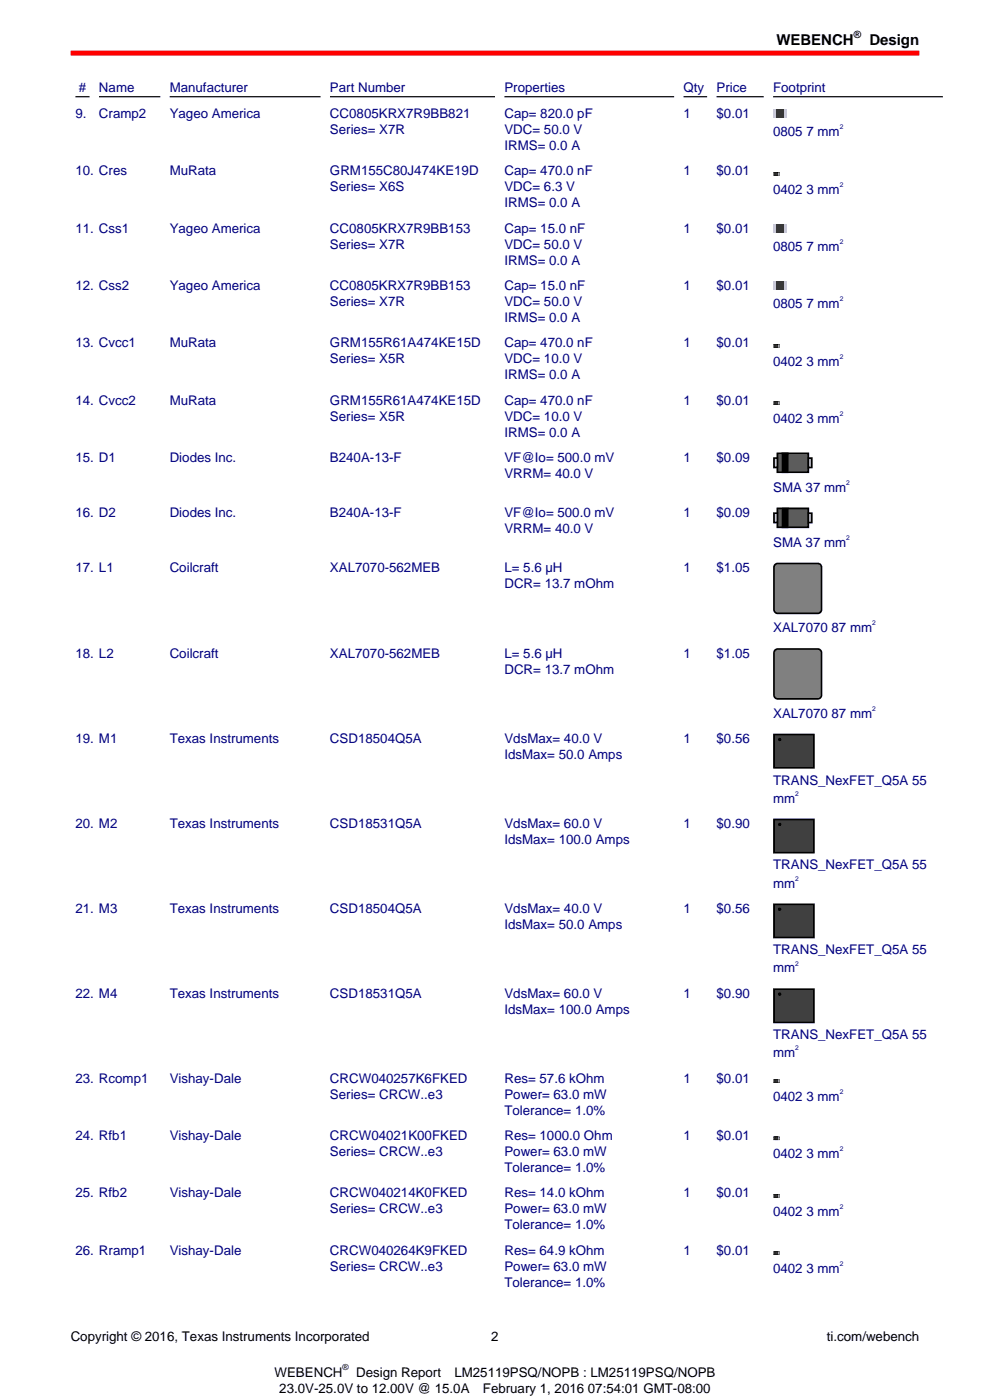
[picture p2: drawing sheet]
<svg xmlns="http://www.w3.org/2000/svg" width="210mm" height="297mm" viewBox="0 0 210 297" stroke-linecap="round" stroke-linejoin="round" font-family="sans-serif">
<defs><g id="words">
<g font-size="3.2">
<text x="164.7" y="9.6">WEBENCH</text>
<text x="184.4" y="9.6">Design</text>
</g>
<g font-size="2.8" fill="#000080">
<text x="16.7" y="19.4">#</text>
<text x="21" y="19.4">Name</text>
<text x="36" y="19.4">Manufacturer</text>
<text x="70" y="19.4">Part Number</text>
<text x="107" y="19.4">Properties</text>
<text x="145" y="19.4">Qty</text>
<text x="152" y="19.4">Price</text>
<text x="164" y="19.4">Footprint</text>
<text x="16" y="25.1">9.</text>
<text x="21" y="25.1">Cramp2</text>
<text x="36" y="25.1">Yageo America</text>
<text x="70" y="25.1">CC0805KRX7R9BB821</text>
<text x="70" y="28.5">Series= X7R</text>
<text x="107" y="25.1">Cap= 820.0 pF</text>
<text x="107" y="28.5">VDC= 50.0 V</text>
<text x="145" y="25.1">1</text>
<text x="152" y="25.1">$0.01</text>
<text x="164" y="28.9">0805 7 mm</text>
<text x="107" y="31.8">IRMS= 0.0 A</text>
<text x="16" y="37.2">10. Cres</text>
<text x="36" y="37.2">MuRata</text>
<text x="70" y="37.2">GRM155C80J474KE19D</text>
<text x="70" y="40.6">Series= X6S</text>
<text x="107" y="37.2">Cap= 470.0 nF</text>
<text x="107" y="40.6">VDC= 6.3 V</text>
<text x="145" y="37.2">1</text>
<text x="152" y="37.2">$0.01</text>
<text x="164" y="41.1">0402 3 mm</text>
<text x="107" y="44">IRMS= 0.0 A</text>
<text x="16" y="49.4">11. Css1</text>
<text x="36" y="49.4">Yageo America</text>
<text x="70" y="49.4">CC0805KRX7R9BB153</text>
<text x="70" y="52.8">Series= X7R</text>
<text x="107" y="49.4">Cap= 15.0 nF</text>
<text x="107" y="52.8">VDC= 50.0 V</text>
<text x="145" y="49.4">1</text>
<text x="152" y="49.4">$0.01</text>
<text x="164" y="53.2">0805 7 mm</text>
<text x="107" y="56.2">IRMS= 0.0 A</text>
<text x="16" y="61.5">12. Css2</text>
<text x="36" y="61.5">Yageo America</text>
<text x="70" y="61.5">CC0805KRX7R9BB153</text>
<text x="70" y="64.9">Series= X7R</text>
<text x="107" y="61.5">Cap= 15.0 nF</text>
<text x="107" y="64.9">VDC= 50.0 V</text>
<text x="145" y="61.5">1</text>
<text x="152" y="61.5">$0.01</text>
<text x="164" y="65.4">0805 7 mm</text>
<text x="107" y="68.3">IRMS= 0.0 A</text>
<text x="16" y="73.7">13. Cvcc1</text>
<text x="36" y="73.7">MuRata</text>
<text x="70" y="73.7">GRM155R61A474KE15D</text>
<text x="70" y="77.1">Series= X5R</text>
<text x="107" y="73.7">Cap= 470.0 nF</text>
<text x="107" y="77.1">VDC= 10.0 V</text>
<text x="145" y="73.7">1</text>
<text x="152" y="73.7">$0.01</text>
<text x="164" y="77.6">0402 3 mm</text>
<text x="107" y="80.5">IRMS= 0.0 A</text>
<text x="16" y="85.9">14. Cvcc2</text>
<text x="36" y="85.9">MuRata</text>
<text x="70" y="85.9">GRM155R61A474KE15D</text>
<text x="70" y="89.2">Series= X5R</text>
<text x="107" y="85.9">Cap= 470.0 nF</text>
<text x="107" y="89.2">VDC= 10.0 V</text>
<text x="145" y="85.9">1</text>
<text x="152" y="85.9">$0.01</text>
<text x="164" y="89.7">0402 3 mm</text>
<text x="107" y="92.6">IRMS= 0.0 A</text>
<text x="16" y="98">15. D1</text>
<text x="36" y="98">Diodes Inc.</text>
<text x="70" y="98">B240A-13-F</text>
<text x="107" y="98">VF@Io= 500.0 mV</text>
<text x="107" y="101.4">VRRM= 40.0 V</text>
<text x="145" y="98">1</text>
<text x="152" y="98">$0.09</text>
<text x="164" y="104.3">SMA 37 mm</text>
<text x="16" y="109.7">16. D2</text>
<text x="36" y="109.7">Diodes Inc.</text>
<text x="70" y="109.7">B240A-13-F</text>
<text x="107" y="109.7">VF@Io= 500.0 mV</text>
<text x="107" y="113.1">VRRM= 40.0 V</text>
<text x="145" y="109.7">1</text>
<text x="152" y="109.7">$0.09</text>
<text x="164" y="116">SMA 37 mm</text>
<text x="16" y="121.4">17. L1</text>
<text x="36" y="121.4">Coilcraft</text>
<text x="70" y="121.4">XAL7070-562MEB</text>
<text x="107" y="121.4">L= 5.6 µH</text>
<text x="107" y="124.8">DCR= 13.7 mOhm</text>
<text x="145" y="121.4">1</text>
<text x="152" y="121.4">$1.05</text>
<text x="164" y="134.1">XAL7070 87 mm</text>
<text x="16" y="139.5">18. L2</text>
<text x="36" y="139.5">Coilcraft</text>
<text x="70" y="139.5">XAL7070-562MEB</text>
<text x="107" y="139.5">L= 5.6 µH</text>
<text x="107" y="142.9">DCR= 13.7 mOhm</text>
<text x="145" y="139.5">1</text>
<text x="152" y="139.5">$1.05</text>
<text x="164" y="152.3">XAL7070 87 mm</text>
<text x="16" y="157.7">19. M1</text>
<text x="36" y="157.7">Texas Instruments</text>
<text x="70" y="157.7">CSD18504Q5A</text>
<text x="107" y="157.7">VdsMax= 40.0 V</text>
<text x="107" y="161.1">IdsMax= 50.0 Amps</text>
<text x="145" y="157.7">1</text>
<text x="152" y="157.7">$0.56</text>
<text x="164" y="166.4">TRANS_NexFET_Q5A 55</text>
<text x="164" y="170.3">mm</text>
<text x="16" y="175.7">20. M2</text>
<text x="36" y="175.7">Texas Instruments</text>
<text x="70" y="175.7">CSD18531Q5A</text>
<text x="107" y="175.7">VdsMax= 60.0 V</text>
<text x="107" y="179.1">IdsMax= 100.0 Amps</text>
<text x="145" y="175.7">1</text>
<text x="152" y="175.7">$0.90</text>
<text x="164" y="184.5">TRANS_NexFET_Q5A 55</text>
<text x="164" y="188.3">mm</text>
<text x="16" y="193.7">21. M3</text>
<text x="36" y="193.7">Texas Instruments</text>
<text x="70" y="193.7">CSD18504Q5A</text>
<text x="107" y="193.7">VdsMax= 40.0 V</text>
<text x="107" y="197.1">IdsMax= 50.0 Amps</text>
<text x="145" y="193.7">1</text>
<text x="152" y="193.7">$0.56</text>
<text x="164" y="202.5">TRANS_NexFET_Q5A 55</text>
<text x="164" y="206.3">mm</text>
<text x="16" y="211.7">22. M4</text>
<text x="36" y="211.7">Texas Instruments</text>
<text x="70" y="211.7">CSD18531Q5A</text>
<text x="107" y="211.7">VdsMax= 60.0 V</text>
<text x="107" y="215.1">IdsMax= 100.0 Amps</text>
<text x="145" y="211.7">1</text>
<text x="152" y="211.7">$0.90</text>
<text x="164" y="220.5">TRANS_NexFET_Q5A 55</text>
<text x="164" y="224.3">mm</text>
<text x="16" y="229.7">23. Rcomp1</text>
<text x="36" y="229.7">Vishay-Dale</text>
<text x="70" y="229.7">CRCW040257K6FKED</text>
<text x="70" y="233.1">Series= CRCW..e3</text>
<text x="107" y="229.7">Res= 57.6 kOhm</text>
<text x="107" y="233.1">Power= 63.0 mW</text>
<text x="145" y="229.7">1</text>
<text x="152" y="229.7">$0.01</text>
<text x="164" y="233.5">0402 3 mm</text>
<text x="107" y="236.5">Tolerance= 1.0%</text>
<text x="16" y="241.9">24. Rfb1</text>
<text x="36" y="241.9">Vishay-Dale</text>
<text x="70" y="241.9">CRCW04021K00FKED</text>
<text x="70" y="245.2">Series= CRCW..e3</text>
<text x="107" y="241.9">Res= 1000.0 Ohm</text>
<text x="107" y="245.2">Power= 63.0 mW</text>
<text x="145" y="241.9">1</text>
<text x="152" y="241.9">$0.01</text>
<text x="164" y="245.7">0402 3 mm</text>
<text x="107" y="248.6">Tolerance= 1.0%</text>
<text x="16" y="254">25. Rfb2</text>
<text x="36" y="254">Vishay-Dale</text>
<text x="70" y="254">CRCW040214K0FKED</text>
<text x="70" y="257.4">Series= CRCW..e3</text>
<text x="107" y="254">Res= 14.0 kOhm</text>
<text x="107" y="257.4">Power= 63.0 mW</text>
<text x="145" y="254">1</text>
<text x="152" y="254">$0.01</text>
<text x="164" y="257.9">0402 3 mm</text>
<text x="107" y="260.8">Tolerance= 1.0%</text>
<text x="16" y="266.2">26. Rramp1</text>
<text x="36" y="266.2">Vishay-Dale</text>
<text x="70" y="266.2">CRCW040264K9FKED</text>
<text x="70" y="269.6">Series= CRCW..e3</text>
<text x="107" y="266.2">Res= 64.9 kOhm</text>
<text x="107" y="269.6">Power= 63.0 mW</text>
<text x="145" y="266.2">1</text>
<text x="152" y="266.2">$0.01</text>
<text x="107" y="272.9">Tolerance= 1.0%</text>
<text x="164" y="270">0402 3 mm</text>
</g>
<g font-size="2.8">
<text x="15" y="284.4">Copyright © 2016, Texas Instruments Incorporated</text>
<text x="104.2" y="284.4">2</text>
<text x="175.4" y="284.4">ti.com/webench</text>
<text x="58.2" y="292">WEBENCH</text>
<text x="75.5" y="292">Design Report</text>
<text x="96.4" y="292">LM25119PSQ/NOPB : LM25119PSQ/NOPB</text>
<text x="59.2" y="295.4">23.0V-25.0V to 12.00V @ 15.0A</text>
<text x="102.4" y="295.4">February 1, 2016 07:54:01 GMT-08:00</text>
</g>
<text font-size="2.1" x="181.1" y="8">®</text>
<text font-size="1.8" x="72.7" y="290.6">®</text>
<g font-size="1.4" fill="#000080">
<text x="178.1" y="27.4">2</text>
<text x="178.1" y="39.6">2</text>
<text x="178.1" y="51.8">2</text>
<text x="178.1" y="63.9">2</text>
<text x="178.1" y="76.1">2</text>
<text x="178.1" y="88.2">2</text>
<text x="179.5" y="102.8">2</text>
<text x="179.5" y="114.5">2</text>
<text x="185" y="132.7">2</text>
<text x="185" y="150.8">2</text>
<text x="168.7" y="168.8">2</text>
<text x="168.7" y="186.8">2</text>
<text x="168.7" y="204.8">2</text>
<text x="168.7" y="222.8">2</text>
<text x="178.1" y="232.1">2</text>
<text x="178.1" y="244.2">2</text>
<text x="178.1" y="256.4">2</text>
<text x="178.1" y="268.5">2</text>
</g>
</g></defs>
<path d="M15 11.3h180" fill="none" stroke="#f00" stroke-width="1.1" stroke-linecap="butt"/>
<path d="M16 20.5h3M21 20.5h13M36 20.5h32M70 20.5h35M107 20.5h36M145 20.5h5M152 20.5h10M164 20.5h36" fill="none" stroke="#000" stroke-width=".26"/>
<path d="M164 23.3h2.8v1.8h-2.8z" fill="#cbcbcb"/>
<path d="M164.6 23.3h1.6v1.8h-1.6z" fill="#363636"/>
<path d="M164 36.5h1.4v.7h-1.4z" fill="#cbcbcb"/>
<path d="M164.4 36.5h.7v.7h-.7z" fill="#363636"/>
<g fill="#000">
<path d="M164.4 36.6h.6v.5h-.6zM164.4 36.5v.7h.7v-.7z"/>
<path d="M164.1 36.6h1.2v.5h-1.2zM164 36.5v.7h1.4v-.7z"/>
</g>
<path d="M164 47.6h2.8v1.8h-2.8z" fill="#cbcbcb"/>
<path d="M164.6 47.6h1.6v1.8h-1.6z" fill="#363636"/>
<path d="M164 59.8h2.8v1.7h-2.8z" fill="#cbcbcb"/>
<path d="M164.6 59.8h1.6v1.7h-1.6z" fill="#363636"/>
<path d="M164 73h1.4v.7h-1.4z" fill="#cbcbcb"/>
<path d="M164.4 73h.7v.7h-.7z" fill="#363636"/>
<g fill="#000">
<path d="M164.4 73.1h.6v.5h-.6zM164.4 73v.7h.7v-.7z"/>
<path d="M164.1 73.1h1.2v.5h-1.2zM164 73v.7h1.4v-.7z"/>
</g>
<path d="M164 85.2h1.4v.7h-1.4z" fill="#cbcbcb"/>
<path d="M164.4 85.2h.7v.7h-.7z" fill="#363636"/>
<g fill="#000">
<path d="M164.4 85.2h.6v.6h-.6zM164.4 85.2v.7h.7v-.7z"/>
<path d="M164.1 85.2h1.2v.6h-1.2zM164 85.2v.7h1.4v-.7z"/>
</g>
<path d="M164.9 96.2h6.6v4h-6.6z" fill="#5b5b5b"/>
<path d="M164.9 96.2h6.6v4h-6.6z" fill="none" stroke="#000" stroke-width=".35"/>
<path d="M164.2 97.2h.7v2h-.7z" fill="#c6c6c6"/>
<path d="M164.2 97.2h.7v2h-.7z" fill="none" stroke="#000" stroke-width=".35"/>
<path d="M171.5 97.2h.7v2h-.7z" fill="#c6c6c6"/>
<path d="M166 96.2h1.1v4h-1.1zM171.5 97.2h.7v2h-.7z" fill="none" stroke="#000" stroke-width=".35"/>
<path d="M166 96.2h1.1v4h-1.1z" fill="#000"/>
<path d="M164.9 107.9h6.6v4h-6.6z" fill="#5b5b5b"/>
<path d="M164.9 107.9h6.6v4h-6.6z" fill="none" stroke="#000" stroke-width=".35"/>
<path d="M164.2 108.9h.7v2h-.7z" fill="#c6c6c6"/>
<path d="M164.2 108.9h.7v2h-.7z" fill="none" stroke="#000" stroke-width=".35"/>
<path d="M171.5 108.9h.7v2h-.7z" fill="#c6c6c6"/>
<path d="M166 107.9h1.1v4h-1.1zM171.5 108.9h.7v2h-.7z" fill="none" stroke="#000" stroke-width=".35"/>
<path d="M166 107.9h1.1v4h-1.1z" fill="#000"/>
<path d="M164.4 119.8l.6-.3h8.5a.8 .8 0 0 1 .8 .8v9a.8 .8 0 0 1-.8 .8h-8.5a.8 .8 0 0 1-.8-.8v-9z" fill="#808080"/>
<path d="M164.4 119.8l.6-.3h8.5a.8 .8 0 0 1 .8 .8v9a.8 .8 0 0 1-.8 .8h-8.5a.8 .8 0 0 1-.8-.8v-9z" fill="none" stroke="#000" stroke-width=".35"/>
<path d="M164.4 137.9l.6-.2h8.5a.8 .8 0 0 1 .8 .8v9a.8 .8 0 0 1-.8 .8h-8.5a.8 .8 0 0 1-.8-.8v-9z" fill="#808080"/>
<path d="M164.4 137.9l.6-.2h8.5a.8 .8 0 0 1 .8 .8v9a.8 .8 0 0 1-.8 .8h-8.5a.8 .8 0 0 1-.8-.8v-9z" fill="none" stroke="#000" stroke-width=".35"/>
<path d="M164.2 155.8h8.4v7.1h-8.4z" fill="#404040"/>
<g fill="none" stroke="#000" stroke-width=".35">
<path d="M164.2 155.8h8.4v7.1h-8.4z"/>
<circle cx="165.4" cy="156.9" r=".18"/>
</g>
<path d="M164.2 173.8h8.4v7.1h-8.4z" fill="#404040"/>
<g fill="none" stroke="#000" stroke-width=".35">
<path d="M164.2 173.8h8.4v7.1h-8.4z"/>
<circle cx="165.4" cy="174.9" r=".18"/>
</g>
<path d="M164.2 191.8h8.4v7.1h-8.4z" fill="#404040"/>
<g fill="none" stroke="#000" stroke-width=".35">
<path d="M164.2 191.8h8.4v7.1h-8.4z"/>
<circle cx="165.4" cy="192.9" r=".18"/>
</g>
<path d="M164.2 209.8h8.4v7.1h-8.4z" fill="#404040"/>
<g fill="none" stroke="#000" stroke-width=".35">
<path d="M164.2 209.8h8.4v7.1h-8.4z"/>
<circle cx="165.4" cy="210.9" r=".18"/>
</g>
<path d="M164 229h1.4v.7h-1.4z" fill="#cbcbcb"/>
<path d="M164.4 229h.7v.7h-.7z" fill="#363636"/>
<g fill="#000">
<path d="M164.4 229.1h.6v.5h-.6zM164.4 229v.7h.7v-.7z"/>
<path d="M164.1 229.1h1.2v.5h-1.2zM164 229v.7h1.4v-.7z"/>
</g>
<path d="M164 241.1h1.4v.8h-1.4z" fill="#cbcbcb"/>
<path d="M164.4 241.1h.7v.8h-.7z" fill="#363636"/>
<g fill="#000">
<path d="M164.4 241.2h.6v.6h-.6zM164.4 241.1v.8h.7v-.8z"/>
<path d="M164.1 241.2h1.2v.6h-1.2zM164 241.1v.8h1.4v-.8z"/>
</g>
<path d="M164 253.3h1.4v.7h-1.4z" fill="#cbcbcb"/>
<path d="M164.4 253.3h.7v.7h-.7z" fill="#363636"/>
<g fill="#000">
<path d="M164.4 253.4h.6v.5h-.6zM164.4 253.3v.7h.7v-.7z"/>
<path d="M164.1 253.4h1.2v.5h-1.2zM164 253.3v.7h1.4v-.7z"/>
</g>
<path d="M164 265.5h1.4v.7h-1.4z" fill="#cbcbcb"/>
<path d="M164.4 265.5h.7v.7h-.7z" fill="#363636"/>
<g fill="#000">
<path d="M164.4 265.6h.6v.5h-.6zM164.4 265.5v.7h.7v-.7z"/>
<path d="M164.1 265.6h1.2v.5h-1.2zM164 265.5v.7h1.4v-.7z"/>
</g>
<use href="#words"/>
</svg>
